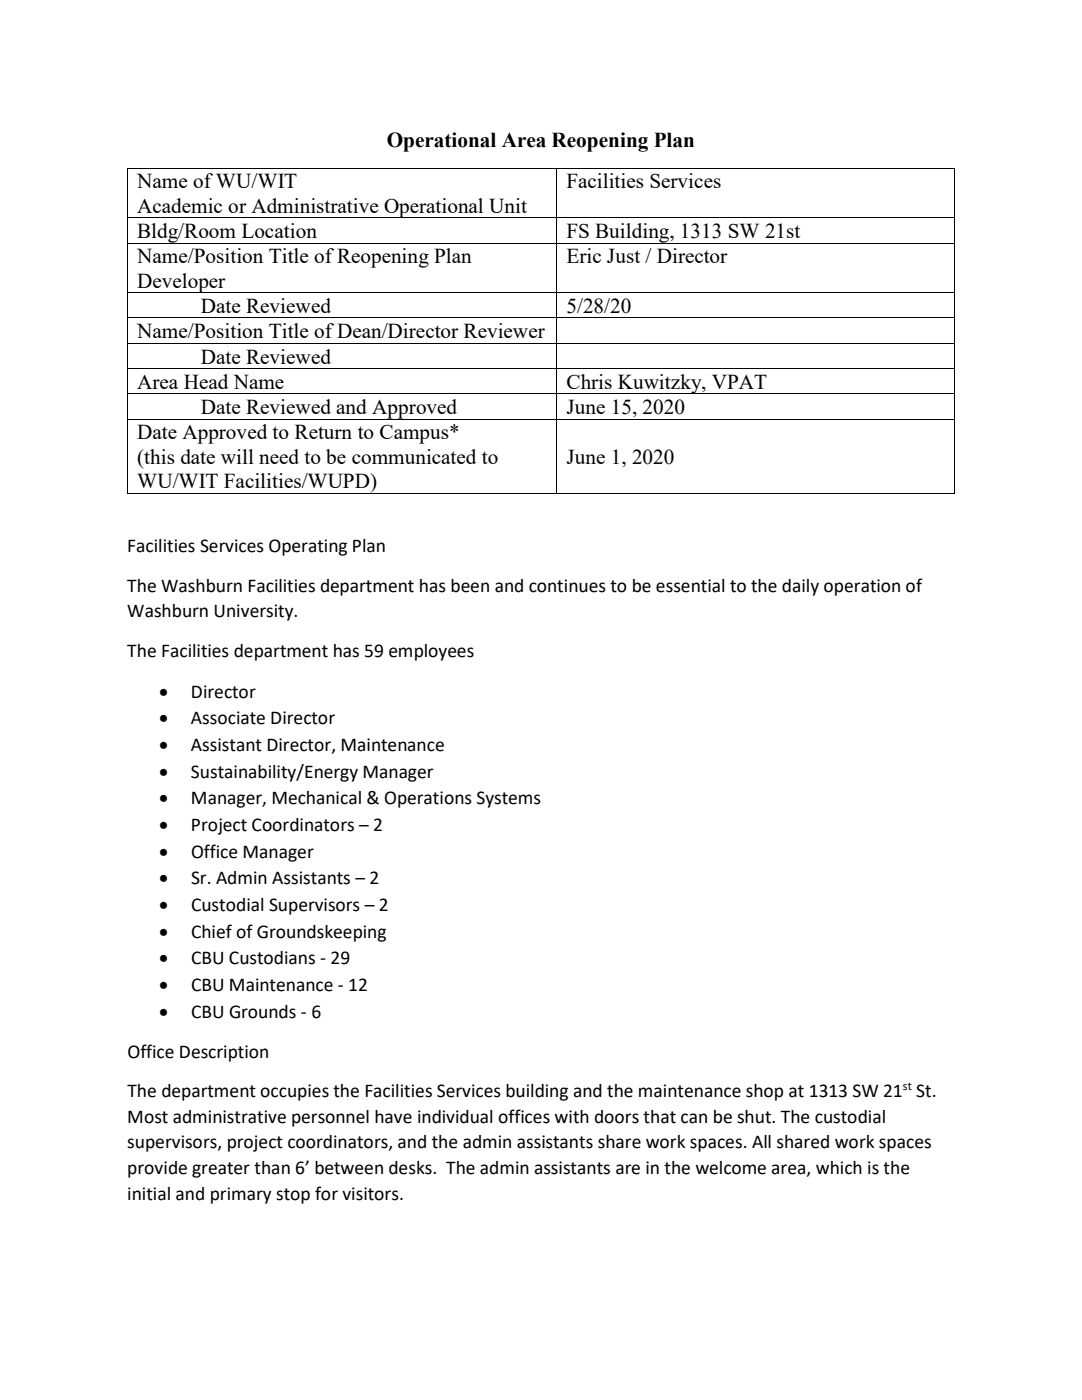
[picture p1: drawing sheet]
<svg xmlns="http://www.w3.org/2000/svg" width="216mm" height="279mm" viewBox="0 0 216 279" stroke-linecap="round" stroke-linejoin="round" font-family="sans-serif">
<defs><g id="words">
<g font-size="4.2">
<text x="77.2" y="29.3">Operational Area Reopening Plan</text>
<text x="27.4" y="37.6">Name of WU/WIT</text>
<text x="113" y="37.6">Facilities Services</text>
<text x="27.4" y="42.5">Academic or Administrative Operational Unit</text>
<text x="27.4" y="47.5">Bldg/Room Location</text>
<text x="113" y="47.5">FS Building, 1313 SW 21st</text>
<text x="27.4" y="52.5">Name/Position Title of Reopening Plan</text>
<text x="113" y="52.5">Eric Just / Director</text>
<text x="27.4" y="57.4">Developer</text>
<text x="40.1" y="62.4">Date Reviewed</text>
<text x="113" y="62.4">5/28/20</text>
<text x="27.4" y="67.5">Name/Position Title of Dean/Director Reviewer</text>
<text x="27.4" y="77.6">Area Head Name</text>
<text x="40.1" y="72.6">Date Reviewed</text>
<text x="113" y="77.6">Chris Kuwitzky, VPAT</text>
<text x="40.1" y="82.6">Date Reviewed and Approved</text>
<text x="113" y="82.6">June 15, 2020</text>
<text x="27.4" y="87.7">Date Approved to Return to Campus*</text>
<text x="27.4" y="92.5">(this date will need to be communicated to</text>
<text x="113" y="92.5">June 1, 2020</text>
<text x="27.4" y="97.4">WU/WIT Facilities/WUPD)</text>
</g>
<g font-size="3.9">
<text x="25.4" y="110.1">Facilities Services Operating Plan</text>
<text x="25.4" y="118.1">The Washburn Facilities department has been and continues to be essential to the daily operation of</text>
<text x="25.4" y="123.2">Washburn University.</text>
<text x="25.4" y="131.1">The Facilities department has 59 employees</text>
<text x="31.7" y="139.3">•</text>
<text x="38.1" y="139.3">Director</text>
<text x="31.7" y="144.6">•</text>
<text x="31.7" y="149.9">•</text>
<text x="38.1" y="144.6">Associate Director</text>
<text x="38.1" y="149.9">Assistant Director, Maintenance</text>
<text x="31.7" y="155.2">•</text>
<text x="38.1" y="155.2">Sustainability/Energy Manager</text>
<text x="31.8" y="160.5">•</text>
<text x="38.1" y="160.5">Manager, Mechanical &amp; Operations Systems</text>
<text x="31.8" y="165.9">•</text>
<text x="38.1" y="165.9">Project Coordinators – 2</text>
<text x="31.8" y="171.2">•</text>
<text x="38.1" y="171.2">Office Manager</text>
<text x="31.8" y="176.5">•</text>
<text x="38.1" y="176.5">Sr. Admin Assistants – 2</text>
<text x="31.8" y="181.8">•</text>
<text x="38.1" y="181.8">Custodial Supervisors – 2</text>
<text x="31.8" y="187.1">•</text>
<text x="38.1" y="187.1">Chief of Groundskeeping</text>
<text x="31.8" y="197.8">•</text>
<text x="31.8" y="192.5">•</text>
<text x="38.1" y="197.8">CBU Maintenance - 12</text>
<text x="38.1" y="192.5">CBU Custodians - 29</text>
<text x="31.8" y="203.1">•</text>
<text x="38.1" y="203.1">CBU Grounds - 6</text>
<text x="25.4" y="211">Office Description</text>
<text x="25.4" y="219">The department occupies the Facilities Services building and the maintenance shop at 1313 SW 21 St.</text>
<text x="25.4" y="224.1">Most administrative personnel have individual offices with doors that can be shut. The custodial</text>
<text x="25.4" y="229.2">supervisors, project coordinators, and the admin assistants share work spaces. All shared work spaces</text>
<text x="25.4" y="234.3">provide greater than 6’ between desks. The admin assistants are in the welcome area, which is the</text>
<text x="25.4" y="239.4">initial and primary stop for visitors.</text>
</g>
<text font-size="2.5" x="180.2" y="217.6">st</text>
</g></defs>
<g fill="#000">
<path d="M25.4 33.5h.2v.2h-.2zM111 33.5h.2v.2h-.2zM190.3 33.5h.2v.2h-.2zM25.4 43.4h.2v.2h-.2zM25.4 48.4h.2v.2h-.2zM25.4 58.3h.2v.2h-.2zM111 43.4h.2v.2h-.2zM111 48.4h.2v.2h-.2zM111 58.3h.2v.2h-.2zM190.3 43.4h.2v.2h-.2zM190.3 48.4h.2v.2h-.2zM190.3 58.3h.2v.2h-.2z"/>
<path d="M25.4 63.4h.2v.1h-.2zM25.4 68.5h.2v.1h-.2zM25.4 73.5h.2v.2h-.2zM25.4 78.5h.2v.2h-.2zM111 63.4h.2v.1h-.2zM111 68.5h.2v.1h-.2zM111 73.5h.2v.2h-.2zM111 78.5h.2v.2h-.2zM190.3 63.4h.2v.1h-.2zM190.3 68.5h.2v.1h-.2zM190.3 73.5h.2v.2h-.2zM190.3 78.5h.2v.2h-.2z"/>
<path d="M25.4 83.6h.2v.1h-.2zM25.4 98.3h.2v.2h-.2zM111 83.6h.2v.1h-.2zM111 98.3h.2v.2h-.2zM190.3 83.6h.2v.1h-.2zM190.3 98.3h.2v.2h-.2z"/>
</g>
<g fill="none" stroke="#000" stroke-width=".2">
<path d="M25.5 33.7v9.7M25.6 33.6h85.4M111.1 33.7v9.7M111.2 33.6h79.1M190.4 33.7v9.7M25.5 43.6v4.8M25.5 48.6v9.7M25.5 58.5v4.9M25.6 43.5h85.4M25.6 48.5h85.4M25.6 58.4h85.4M111.1 43.6v4.8"/>
<path d="M111.1 48.6v9.7M111.1 58.5v4.9M111.2 43.5h79.1M111.2 48.5h79.1M111.2 58.4h79.1M190.4 43.6v4.8M190.4 48.6v9.7M190.4 58.5v4.9M25.5 63.5v5M25.5 68.6v4.9M25.5 73.7v4.8M25.5 78.7v4.9"/>
<path d="M25.6 63.5h85.4M25.6 68.5h85.4M25.6 73.6h85.4M25.6 78.6h85.4M111.1 63.5v5M111.1 68.6v4.9M111.1 73.7v4.8M111.1 78.7v4.9M111.2 63.5h79.1M111.2 68.5h79.1M111.2 73.6h79.1M111.2 78.6h79.1"/>
<path d="M190.4 63.5v5M190.4 68.6v4.9M190.4 73.7v4.8M190.4 78.7v4.9M25.5 83.7v14.6M25.6 83.7h85.4M25.6 98.4h85.4M111.1 83.7v14.6M111.2 83.7h79.1M111.2 98.4h79.1M190.4 83.7v14.6"/>
</g>
<use href="#words"/>
</svg>
